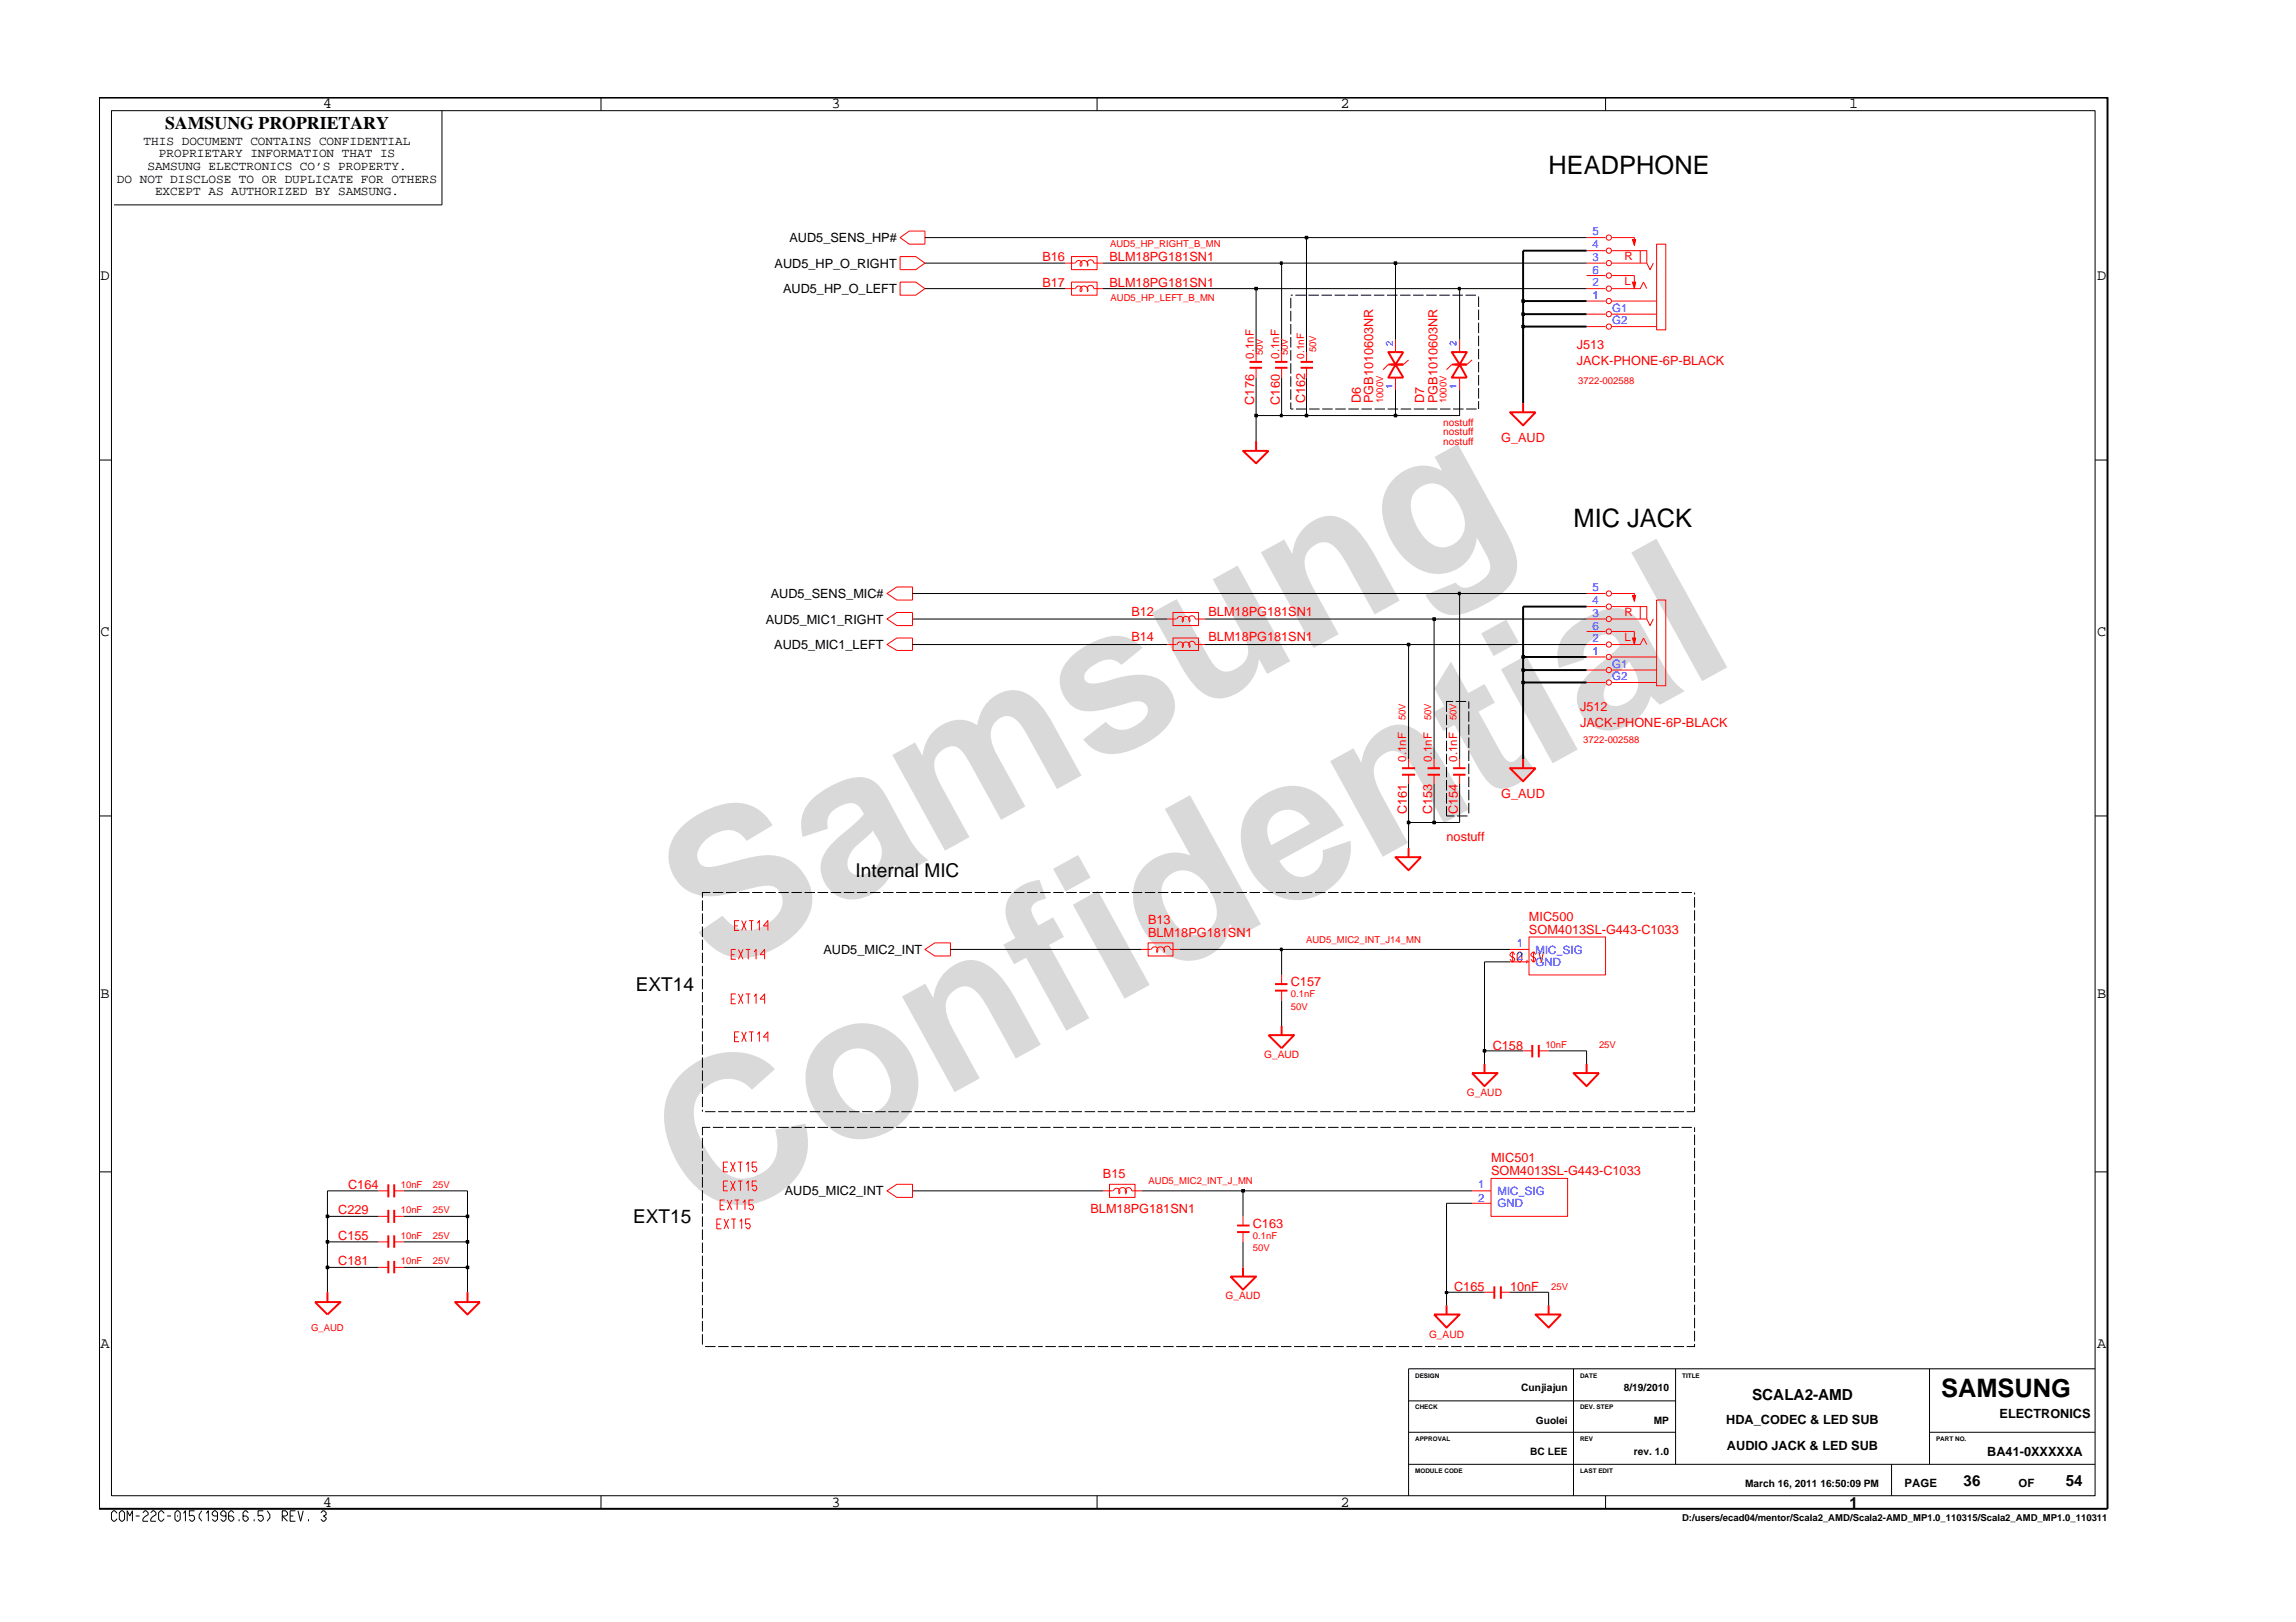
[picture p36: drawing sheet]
<svg xmlns="http://www.w3.org/2000/svg" width="297mm" height="210mm" viewBox="0 0 297 210" stroke-linecap="round" stroke-linejoin="round" font-family="sans-serif">
<defs><g id="words">
<g font-size="26.5" fill="#d9d9d9">
<text x="92.4" y="126.5" transform="rotate(-29 92.4 126.5)">Samsung</text>
<text x="91.1" y="159.2" transform="rotate(-29 91.1 159.2)">Confidential</text>
</g>
<g font-size="3.3">
<text x="200.3" y="22.5">HEADPHONE</text>
<text x="203.6" y="68.2">MIC JACK</text>
<text x="251.1" y="180.8">SAMSUNG</text>
</g>
<g font-size="2.5">
<text x="110.7" y="113.5">Internal MIC</text>
<text x="82.2" y="128.2">EXT14</text>
<text x="81.9" y="158.3">EXT15</text>
</g>
<text font-size="2.3" x="21.4" y="16.7">SAMSUNG PROPRIETARY</text>
<g font-size="2">
<text x="41.8" y="14">4</text>
<text x="107.6" y="14">3</text>
<text x="173.4" y="14">2</text>
<text x="239.2" y="14">1</text>
<text x="13" y="36.2">D</text>
<text x="271.3" y="36.2">D</text>
<text x="13" y="82.3">C</text>
<text x="271.3" y="82.3">C</text>
<text x="13" y="129.2">B</text>
<text x="271.3" y="129.2">B</text>
<text x="13" y="174.4">A</text>
<text x="271.3" y="174.4">A</text>
<text x="226.7" y="181.2">SCALA2-AMD</text>
<text x="41.8" y="195">4</text>
<text x="107.6" y="195">3</text>
<text x="173.4" y="195">2</text>
<text x="239.3" y="195.1">1</text>
<text x="254" y="192.2">36</text>
<text x="267.2" y="192.2">54</text>
</g>
<g font-size="1.6">
<text x="15.1" y="23.7">DO NOT DISCLOSE TO OR DUPLICATE FOR OTHERS</text>
<text x="18.6" y="18.8">THIS DOCUMENT CONTAINS CONFIDENTIAL</text>
<text x="19.1" y="22">SAMSUNG ELECTRONICS CO’S PROPERTY.</text>
<text x="20.5" y="20.4">PROPRIETARY INFORMATION THAT IS</text>
<text x="20.1" y="25.3">EXCEPT AS AUTHORIZED BY SAMSUNG.</text>
<text x="100.2" y="34.6">AUD5_HP_O_RIGHT</text>
<text x="102.1" y="31.3">AUD5_SENS_HP#</text>
<text x="101.3" y="38">AUD5_HP_O_LEFT</text>
<text x="99.7" y="77.4">AUD5_SENS_MIC#</text>
<text x="99.1" y="80.7">AUD5_MIC1_RIGHT</text>
<text x="100.2" y="84">AUD5_MIC1_LEFT</text>
<text x="106.5" y="123.5">AUD5_MIC2_INT</text>
<text x="101.5" y="154.7">AUD5_MIC2_INT</text>
<text x="223.3" y="184.3">HDA_CODEC &amp; LED SUB</text>
<text x="258.7" y="183.5">ELECTRONICS</text>
<text x="223.4" y="187.6">AUDIO JACK &amp; LED SUB</text>
<text x="257.1" y="188.4">BA41-0XXXXXA</text>
</g>
<g font-size="1.6" fill="#f00">
<text x="134.9" y="33.8">B16</text>
<text x="143.5" y="33.8">BLM18PG181SN1</text>
<text x="134.9" y="37.1">B17</text>
<text x="143.5" y="37.1">BLM18PG181SN1</text>
<text x="204" y="47.2">JACK-PHONE-6P-BLACK</text>
<text x="204" y="45.2">J513</text>
<text x="162.3" y="52.4" transform="rotate(-90 162.3 52.4)">C176</text>
<text x="165.6" y="52.4" transform="rotate(-90 165.6 52.4)">C160</text>
<text x="168.9" y="52.2" transform="rotate(-90 168.9 52.2)">C162</text>
<text x="176.1" y="52.2" transform="rotate(-90 176.1 52.2)">D6</text>
<text x="177.7" y="52.2" transform="rotate(-90 177.7 52.2)">PGB1010603NR</text>
<text x="184.3" y="52.2" transform="rotate(-90 184.3 52.2)">D7</text>
<text x="186" y="52.2" transform="rotate(-90 186 52.2)">PGB1010603NR</text>
<text x="194.2" y="57.3">G_AUD</text>
<text x="146.4" y="79.7">B12</text>
<text x="146.4" y="83">B14</text>
<text x="156.3" y="79.7">BLM18PG181SN1</text>
<text x="156.3" y="83">BLM18PG181SN1</text>
<text x="204.4" y="92">J512</text>
<text x="204.4" y="94.1">JACK-PHONE-6P-BLACK</text>
<text x="182" y="105.4" transform="rotate(-90 182 105.4)">C161</text>
<text x="185.3" y="105.4" transform="rotate(-90 185.3 105.4)">C153</text>
<text x="188.6" y="105.4" transform="rotate(-90 188.6 105.4)">C154</text>
<text x="194.2" y="103.3">G_AUD</text>
<text x="187.1" y="108.8">nostuff</text>
<text x="148.5" y="119.6">B13</text>
<text x="197.8" y="119.1">MIC500</text>
<text x="148.5" y="121.3">BLM18PG181SN1</text>
<text x="197.8" y="120.8">SOM4013SL-G443-C1033</text>
<text x="167" y="127.6">C157</text>
<text x="193.1" y="135.8">C158</text>
<text x="45" y="153.9">C164</text>
<text x="142.7" y="152.5">B15</text>
<text x="192.9" y="150.4">MIC501</text>
<text x="192.9" y="152.1">SOM4013SL-G443-C1033</text>
<text x="43.8" y="157.2">C229</text>
<text x="43.8" y="160.5">C155</text>
<text x="141.1" y="157">BLM18PG181SN1</text>
<text x="162.1" y="158.9">C163</text>
<text x="43.8" y="163.8">C181</text>
<text x="188.1" y="167.1">C165</text>
<text x="195.4" y="167.1">10nF</text>
</g>
<g font-size="1.5" fill="#00f">
<text x="206" y="33.7">3</text>
<text x="206" y="32.1">4</text>
<text x="206" y="30.4">5</text>
<text x="206" y="35.4">6</text>
<text x="206" y="38.7">1</text>
<text x="206" y="37">2</text>
<text x="208.6" y="40.3">G1</text>
<text x="208.6" y="42">G2</text>
<text x="206" y="76.5">5</text>
<text x="206" y="83.1">2</text>
<text x="206" y="79.8">3</text>
<text x="206" y="78.2">4</text>
<text x="206" y="81.5">6</text>
<text x="206" y="84.7">1</text>
<text x="208.6" y="86.4">G1</text>
<text x="208.6" y="88">G2</text>
<text x="196.2" y="124.3">2</text>
<text x="196.2" y="122.6">1</text>
<text x="198.7" y="125">GND</text>
<text x="198.7" y="123.4">MIC_SIG</text>
<text x="191.2" y="155.5">2</text>
<text x="191.2" y="153.8">1</text>
<text x="193.7" y="154.6">MIC_SIG</text>
<text x="193.7" y="156.3">GND</text>
</g>
<g font-size="1.5" fill="#f00">
<text x="210.2" y="33.6">R</text>
<text x="210.2" y="36.9">L</text>
<text x="162.2" y="46.4" transform="rotate(-90 162.2 46.4)">0.1nF</text>
<text x="165.5" y="46.4" transform="rotate(-90 165.5 46.4)">0.1nF</text>
<text x="210.2" y="83">L</text>
<text x="210.2" y="79.7">R</text>
<text x="181.9" y="98.6" transform="rotate(-90 181.9 98.6)">0.1nF</text>
<text x="185.2" y="98.6" transform="rotate(-90 185.2 98.6)">0.1nF</text>
<text x="188.5" y="98.6" transform="rotate(-90 188.5 98.6)">0.1nF</text>
</g>
<g font-size="1.5">
<text x="246.4" y="192.5">PAGE</text>
<text x="261.1" y="192.5">OF</text>
</g>
<g font-size="1.3" fill="#f00">
<text x="168.7" y="46.4" transform="rotate(-90 168.7 46.4)">0.1nF</text>
<text x="186.7" y="56.3">nostuff</text>
<text x="186.7" y="55.1">nostuff</text>
<text x="186.7" y="57.6">nostuff</text>
<text x="163.5" y="136.9">G_AUD</text>
<text x="189.8" y="141.9">G_AUD</text>
<text x="158.5" y="168.1">G_AUD</text>
<text x="184.9" y="173.1">G_AUD</text>
</g>
<g font-size="1.3">
<text x="196.8" y="180.1">Cunjiajun</text>
<text x="198.7" y="184.2">Guolei</text>
<text x="210.1" y="180.1">8/19/2010</text>
<text x="214" y="184.2">MP</text>
<text x="198" y="188.3">BC LEE</text>
<text x="211.4" y="188.3">rev. 1.0</text>
<text x="225.8" y="192.4">March 16, 2011 16:50:09 PM</text>
</g>
<g font-size="1.2" fill="#f00">
<text x="143.6" y="32">AUD5_HP_RIGHT_B_MN</text>
<text x="143.7" y="39">AUD5_HP_LEFT_B_MN</text>
<text x="163.4" y="46" transform="rotate(-90 163.4 46)">50V</text>
<text x="166.6" y="46" transform="rotate(-90 166.6 46)">50V</text>
<text x="170.3" y="45.6" transform="rotate(-90 170.3 45.6)">50V</text>
<text x="178.9" y="52.2" transform="rotate(-90 178.9 52.2)">1000V</text>
<text x="187.1" y="52.2" transform="rotate(-90 187.1 52.2)">1000V</text>
<text x="204.2" y="49.7">3722-002588</text>
<text x="181.8" y="93.2" transform="rotate(-90 181.8 93.2)">50V</text>
<text x="185.1" y="93.2" transform="rotate(-90 185.1 93.2)">50V</text>
<text x="188.4" y="93.2" transform="rotate(-90 188.4 93.2)">50V</text>
<text x="204.8" y="96.1">3722-002588</text>
<text x="169" y="122">AUD5_MIC2_INT_J14_MN</text>
<text x="167" y="130.7">50V</text>
<text x="167" y="129.1">0.1nF</text>
<text x="199.9" y="135.7">10nF</text>
<text x="206.9" y="135.7">25V</text>
<text x="51.8" y="153.7">10nF</text>
<text x="56" y="153.7">25V</text>
<text x="148.6" y="153.3">AUD5_MIC2_INT_J_MN</text>
<text x="51.8" y="157">10nF</text>
<text x="51.8" y="160.3">10nF</text>
<text x="56" y="157">25V</text>
<text x="56" y="160.3">25V</text>
<text x="162.1" y="160.3">0.1nF</text>
<text x="162.1" y="161.9">50V</text>
<text x="51.8" y="163.6">10nF</text>
<text x="56" y="163.6">25V</text>
<text x="200.7" y="166.9">25V</text>
<text x="40.2" y="172.3">G_AUD</text>
</g>
<g font-size="1.2" fill="#00f">
<text x="180.2" y="44.7" transform="rotate(-90 180.2 44.7)">2</text>
<text x="188.4" y="44.7" transform="rotate(-90 188.4 44.7)">2</text>
<text x="180.2" y="50.4" transform="rotate(-90 180.2 50.4)">1</text>
<text x="188.4" y="50.4" transform="rotate(-90 188.4 50.4)">1</text>
</g>
<text font-size="1.2" x="217.6" y="196.9">D:/users/ecad04/mentor/Scala2_AMD/Scala2-AMD_MP1.0_110315/Scala2_AMD_MP1.0_110311</text>
<g font-size=".8">
<text x="183.1" y="178.3">DESIGN</text>
<text x="204.4" y="178.3">DATE</text>
<text x="217.6" y="178.3">TITLE</text>
<text x="183.1" y="182.3">CHECK</text>
<text x="204.4" y="182.3">DEV. STEP</text>
<text x="183.1" y="186.5">APPROVAL</text>
<text x="183.1" y="190.6">MODULE CODE</text>
<text x="204.4" y="186.5">REV</text>
<text x="204.4" y="190.6">LAST EDIT</text>
<text x="250.5" y="186.5">PART NO.</text>
</g>
</g></defs>
<g fill="none" stroke="#f00" stroke-width=".13">
<path d="M116.4 30.7l1.2-.8h2.1v1.7h-2.1zM116.4 33.2h2.1l1.2 .9-1.2 .8h-2.1zM116.4 36.5h2.1l1.2 .9-1.2 .8h-2.1zM137.8 34.1h1.3M137.8 37.4h1.3M138.6 33.2h3.3v1.7h-3.3zM138.6 36.5h3.3v1.7h-3.3zM138.6 33.2v.1M139.1 34.1a.42 .42 0 0 1 .7-.3 .42 .42 0 0 1 0 .7M139.1 37.4a.42 .42 0 0 1 .7-.3 .42 .42 0 0 1 0 .7M139.8 34.5a.51 .51 0 0 1 .4-.8 .51 .51 0 0 1 .5 .8M139.8 37.8a.51 .51 0 0 1 .4-.8 .51 .51 0 0 1 .5 .8"/>
<path d="M142.7 34.1h-1.2a.42 .42 0 0 0-.6-.4 .42 .42 0 0 0-.1 .6M142.7 37.4h-1.2a.42 .42 0 0 0-.6-.4 .42 .42 0 0 0-.1 .7M205.3 34.1h2.4M205.3 37.4h2.4M205.3 32.4h2.4M205.3 35.7h2.4M205.3 39h2.4M162.5 45.6v1.2M162.5 47.6v1.3M165.8 45.6v1.2M165.8 47.6v1.3M169 45.6v1.2"/>
<path d="M169 47.6v1.3M179.6 47.2l-.7 .7M180.5 44v1.6M180.5 48.9v1.6M182.2 46.6l-.6 .6M187.8 47.2l-.7 .7M188.8 44v1.6M188.8 48.9v1.6M190.4 46.6l-.6 .6M114.8 76.8l1.2-.8h2.1v1.7h-2.1zM151.8 79.3h3.3v1.7h-3.3zM114.8 80.1l1.2-.8h2.1v1.7h-2.1z"/>
<path d="M114.8 83.4l1.2-.8h2.1v1.6h-2.1zM151 80.1h1.2M151 83.4h1.2M151.8 82.6h3.3v1.6h-3.3zM152.3 80.1a.42 .42 0 0 1 .6-.3 .42 .42 0 0 1 .1 .7M152.3 83.4a.42 .42 0 0 1 .6-.3 .42 .42 0 0 1 .1 .7M153 80.5a.51 .51 0 0 1 .4-.7 .51 .51 0 0 1 .5 .7M153 83.8a.51 .51 0 0 1 .4-.7 .51 .51 0 0 1 .5 .7M155.9 80.1h-1.3a.42 .42 0 0 0-.6-.4 .42 .42 0 0 0-.1 .7M155.9 83.4h-1.3a.42 .42 0 0 0-.6-.4 .42 .42 0 0 0-.1 .7M182.2 98.2v1.2M185.5 98.2v1.2"/>
<path d="M188.8 98.2v1.2M182.2 100.3v1.1M185.5 100.3v1.1M188.8 100.3v1.1M119.7 122.9l1.2-.9h2.1v1.7h-2.1zM147.7 122.9h1.2M148.5 122h3.3v1.7h-3.3zM149 122.9a.42 .42 0 0 1 .6-.3 .42 .42 0 0 1 .1 .6M149.7 123.3a.51 .51 0 0 1 .4-.8 .51 .51 0 0 1 .5 .8M152.6 122.9h-1.2a.42 .42 0 0 0-.6-.4 .42 .42 0 0 0-.1 .7M165.8 126.2v1.2M165.8 128.2v1.3"/>
<path d="M195.4 122.9h2.4M195.4 124.5h2.4M197 136h1.2M197.8 121.3h9.9v4.9h-9.9zM199.1 136h1.2M49 154.1h1.2M49 157.4h1.2M51 154.1h1.3M51 157.4h1.3M114.8 154.1l1.2-.8h2.1v1.7h-2.1zM142.7 154.1h1.3M143.5 153.3h.1"/>
<path d="M143.5 153.3h3.3v1.7h-3.3zM144.1 154.1a.42 .42 0 0 1 .6-.3 .42 .42 0 0 1 .1 .7M144.8 154.5a.51 .51 0 0 1 .1-.7 .51 .51 0 0 1 .7 0 .51 .51 0 0 1 0 .8M147.7 154.1h-1.3a.42 .42 0 0 0-.6-.4 .42 .42 0 0 0-.1 .7M160.8 157.4v1.2M160.8 159.4v1.3M190.4 154.1h2.5M190.4 155.7h2.5M192.9 152.5h9.9v4.9h-9.9zM49 164h1.2M49 160.7h1.2M51 164h1.3"/>
<path d="M51 160.7h1.3M192.1 167.2h1.2M194.2 167.2h1.2"/>
<circle cx="208.1" cy="39" r=".34"/>
<circle cx="208.1" cy="35.7" r=".34"/>
<circle cx="208.1" cy="37.4" r=".34"/>
<circle cx="208.1" cy="30.7" r=".34"/>
<circle cx="208.1" cy="34.1" r=".34"/>
</g>
<g fill="none" stroke="#f00" stroke-width=".25">
<path d="M160.8 58.3h3.3l-1.6 1.7zM161.7 47.6h1.6M161.7 46.8h1.6M162.5 57.1v1.2M165 47.6h1.6M165 46.8h1.6M168.3 47.6h1.6M168.3 46.8h1.6M179.6 45.6h2l-1.1 1.6zM179.6 47.2h2M180.5 47.2l1.1 1.7h-2zM187.8 45.6h2l-1 1.6z"/>
<path d="M187.8 47.2h2M188.8 47.2l1 1.7h-2zM195.4 53.4h3.3l-1.7 1.6zM197 52.2v1.2M181.4 99.4h1.7M184.7 99.4h1.6M188 99.4h1.6M195.4 99.4h3.3l-1.7 1.7zM197 98.2v1.2M180.5 110.9h3.3l-1.6 1.7zM181.4 100.3h1.7M182.2 109.7v1.2"/>
<path d="M184.7 100.3h1.6M188 100.3h1.6M164.1 134h3.3l-1.6 1.7zM165 127.4h1.6M165 128.2h1.6M165.8 132.8v1.2M190.4 138.9h3.3l-1.6 1.7zM192.1 137.7v1.2M198.2 135.2v1.6M199.1 135.2v1.6M203.6 138.9h3.3l-1.6 1.7zM205.3 137.7v1.2"/>
<path d="M50.2 153.3v1.7M50.2 156.6v1.7M50.2 159.9v1.6M51 153.3v1.7M51 156.6v1.7M51 159.9v1.6M160 158.6h1.7M160 159.4h1.7M40.8 168.5h3.3l-1.7 1.6zM42.4 167.2v1.3M50.2 163.2v1.6M51 163.2v1.6"/>
<path d="M159.2 165.2h3.3l-1.7 1.7zM160.8 164v1.2M185.5 170.1h3.3l-1.7 1.7zM187.1 168.9v1.2M193.3 166.5v1.6M194.2 166.5v1.6"/>
</g>
<path d="M211.2 36.5h.4l-.2 .9z" fill="#f00"/>
<path d="M211.2 36.5h.4l-.2 .9z" fill="none" stroke="#f00" stroke-width=".13"/>
<path d="M211.2 31h.4l-.2 .8z" fill="#f00"/>
<g fill="none" stroke="#f00" stroke-width=".13">
<path d="M205.3 30.7h2.4M208.6 37.4h3.6l.4-.9 .4 .9M208.6 32.4h4.4v1.7M208.6 30.7h2.8v.9M208.6 35.7h2.8v.8M208.6 34.1h4.4M208.6 39h5.7M211.2 31h.4l-.2 .8zM212.2 32.4v1.7M213 34.1l.5 .8 .4-.8M214.3 31.6h1.2v11.1h-1.2zM205.3 40.7h2.4"/>
<path d="M205.3 42.3h2.4M208.6 40.7h5.7M208.6 42.3h5.7M205.3 78.5h2.4M205.3 80.1h2.4M205.3 81.7h2.4M205.3 83.4h2.4M205.3 85h2.4"/>
<circle cx="208.1" cy="32.4" r=".34"/>
<circle cx="208.1" cy="42.3" r=".34"/>
<circle cx="208.1" cy="40.7" r=".34"/>
<circle cx="208.1" cy="76.8" r=".34"/>
<circle cx="208.1" cy="83.4" r=".34"/>
<circle cx="208.1" cy="85" r=".34"/>
<circle cx="208.1" cy="80.1" r=".34"/>
<circle cx="208.1" cy="81.7" r=".34"/>
</g>
<path d="M211.2 82.6h.4l-.2 .8z" fill="#f00"/>
<path d="M211.2 82.6h.4l-.2 .8z" fill="none" stroke="#f00" stroke-width=".13"/>
<path d="M211.2 77.1h.4l-.2 .7z" fill="#f00"/>
<g fill="none" stroke="#f00" stroke-width=".13">
<path d="M205.3 76.8h2.4M208.6 78.5h4.4v1.6M208.6 76.8h2.8v.9M211.2 77.1h.4l-.2 .7zM212.2 78.5v1.6M214.3 77.7h1.2v11h-1.2zM205.3 86.7h2.4M205.3 88.3h2.4M208.6 83.4h3.6l.4-.8 .4 .8M208.6 81.7h2.8v.9M208.6 80.1h4.4M208.6 86.7h5.7"/>
<path d="M208.6 88.3h5.7M208.6 85h5.7M213 80.1l.5 .9 .4-.9M95 119.8h.4M95.6 119.1h-.6v1.3h.6M96 119.1l.5 1.3M96.5 119.1l-.5 1.3M96.9 119.1h.6M97.2 119.1v1.3M98 119.5l.2-.4v1.3M99.3 119.8h-.6l.6-.7v1.3M94.6 123.5h.4"/>
<path d="M94.6 129.3h.4M95 134.2h.4M95.2 122.9h-.6v1.2h.6M95.2 128.6h-.6v1.3h.6M95.5 122.9l.6 1.2M95.5 128.6l.6 1.3M95.6 133.5h-.6v1.3h.6M96 133.5l.5 1.3M96.1 122.9l-.6 1.2M96.1 128.6l-.6 1.3M96.5 122.9h.6M96.5 128.6h.6"/>
<path d="M96.5 133.5l-.5 1.3M96.8 122.9v1.2M96.8 128.6v1.3M96.9 133.5h.6M97.2 133.5v1.3M97.6 123.2l.2-.3v1.2M97.6 129l.2-.4v1.3M98 133.9l.2-.4v1.3M98.9 123.5h-.6l.6-.6v1.2M98.9 129.3h-.6l.6-.7v1.3M99.3 134.2h-.6l.6-.7v1.3M195.7 123.2v1.3"/>
<path d="M195.9 123.5l-.1-.3h-.2l-.2 .3v.1l.2 .3h.2l.1 .2-.1 .4h-.2l-.2-.4M196.5 123.2h.2l.2 .3v.7l-.2 .3h-.2l-.2-.3v-.7zM197.6 124.2l-.1 .4M198.4 123.2v1.3M198.7 123.5l-.2-.3h-.2l-.2 .3v.1l.2 .3h.2l.2 .2-.2 .4h-.2l-.2-.4M199.1 123.2l.3 1.3 .3-1.3M92.7 158.4h.5M93.2 156h.4M93.3 157.7h-.6v1.3h.6M93.6 153.5h.4M93.6 151.1h.4M93.7 157.7l.6 1.3"/>
<path d="M93.8 155.3h-.6v1.3h.6M94.1 155.3l.6 1.3M94.2 152.8h-.6v1.3h.6M94.2 150.4h-.6v1.3h.6M94.3 157.7l-.6 1.3M94.5 152.8l.6 1.3M94.5 150.4l.6 1.3M94.6 157.7h.6M94.7 155.3l-.6 1.3M94.9 157.7v1.3M95 155.3h.6M95.1 152.8l-.6 1.3"/>
<path d="M95.1 150.4l-.6 1.3M95.4 155.3v1.3M95.4 152.8h.6M95.4 150.4h.6M95.7 158.1l.3-.4v1.3M95.8 150.4v1.3M95.8 152.8v1.3M96.1 155.6l.3-.3v1.3M96.5 153.2l.3-.4v1.3M96.5 150.7l.3-.3v1.3M97.1 157.7h-.6v.7l.4-.1 .2 .3-.2 .4h-.2l-.2-.2M97.5 155.3h-.6v.7l.4-.1 .2 .2-.2 .5h-.2l-.2-.3"/>
<path d="M97.9 152.8h-.6v.7l.4-.1 .2 .3-.2 .4h-.1l-.3-.2M97.9 150.4h-.6v.7l.4-.1 .2 .2-.2 .5h-.1l-.3-.3"/>
<circle cx="208.1" cy="78.5" r=".34"/>
<circle cx="208.1" cy="86.7" r=".34"/>
<circle cx="208.1" cy="88.3" r=".34"/>
</g>
<path d="M58.9 168.5h3.2l-1.6 1.6zM60.5 167.2v1.3M198.7 170.1h3.3l-1.7 1.7zM200.3 168.9v1.2" fill="none" stroke="#f00" stroke-width=".25"/>
<g fill="none" stroke="#000" stroke-width=".13">
<path d="M14.4 14.3h256.6v179.3h-256.6zM57.2 14.3v12.2h-42.4M77.8 12.6v1.7M141.9 12.6v1.7M207.7 12.6v1.7M119.7 37.4h18.1M119.7 34.1h18.1M119.7 30.7h85.6M142.7 37.4h62.6M142.7 34.1h62.6M162.3 37.2h.4v.3h-.4zM162.5 37.4v8.2"/>
<path d="M165.6 33.9h.3v.3h-.3zM165.8 34.1v11.5M167 38.2h.2M167 38.5v1.4M167.6 38.2h1.3M168.9 30.6h.3v.3h-.3zM169 30.7v14.9M169.3 38.2h1.3M171 38.2h1.3M172.7 38.2h1.3M174.4 38.2h1.3M176.1 38.2h1.3"/>
<path d="M177.7 38.2h1.4M179.4 38.2h1.4M180.4 33.9h.3v.3h-.3zM180.5 34.1v9.9M181.1 38.2h1.4M182.8 38.2h1.4M184.5 38.2h1.4M186.2 38.2h1.4M187.9 38.2h1.4M188.7 37.2h.2v.3h-.2zM188.8 37.4v6.6M189.6 38.2h1.4"/>
<path d="M191.3 38.4v1.3M196.9 38.8h.3v.3h-.3zM12.8 59.5h1.6M162.3 53.6h.4v.3h-.4zM162.5 48.9v8.2M162.5 53.8h18M165.6 53.6h.3v.3h-.3zM165.8 48.9v4.9M167 52.1v.8h.3M167 40.2v1.4M167 41.9v1.4M167 43.6v1.4"/>
<path d="M167 45.3v1.4M167 47v1.4M167 48.7v1.4M167 50.4v1.3M167.7 52.9h1.3M168.9 53.6h.3v.3h-.3zM169 48.9v4.9M169.4 52.9h1.3M171.1 52.9h1.3M172.7 52.9h1.4M174.4 52.9h1.4M176.1 52.9h1.4"/>
<path d="M177.8 52.9h1.4M179.5 52.9h1.4M180.4 53.6h.3v.3h-.3zM180.5 50.5v3.3M181.2 52.9h1.4M182.9 52.9h1.4M184.6 52.9h1.4M186.3 52.9h1.3M188 52.9h1.3M188.8 50.5v3.3h-8.3M189.7 52.9h1.3M191.3 40.1v1.3"/>
<path d="M191.3 41.8v1.3M191.3 43.4v1.4M191.3 45.1v1.4M191.3 46.8v1.4M191.3 48.5v1.4M191.3 50.2v1.4M191.3 51.9v1M196.9 42.1h.3v.3h-.3zM196.9 40.5h.3v.3h-.3zM271 59.5h1.7M118.1 76.8h87.2M185.4 79.9h.3v.4h-.3z"/>
<path d="M188.7 76.6h.2v.4h-.2zM188.8 76.8v21.4M118.1 83.4h32.9M118.1 80.1h32.9M155.9 83.4h49.4M155.9 80.1h49.4M182.1 83.2h.3v.4h-.3zM182.2 83.4v14.8M185.5 80.1v18.1M187.1 92.5v1.3M187.1 94.2v1.3M187.1 95.9v1.3"/>
<path d="M187.1 97.6v1.3M187.1 99.2v1.4M188 90.8h-.9v1.3M188.3 90.8h1.4M190 90.8v.9M190 92v1.4M190 93.7v1.4M190 95.4v1.4M190 97.1v1.4M190 98.8v1.4M196.9 88.2h.3v.3h-.3zM196.9 86.5h.3v.4h-.3z"/>
<path d="M196.9 84.9h.3v.3h-.3zM12.8 105.6h1.6M90.9 116.5v1.4M90.9 118.2v1.4M90.9 119.9v1.4M91.9 115.5h-1v.7M92.2 115.5h1.4M93.9 115.5h1.4M95.6 115.5h1.4M97.3 115.5h1.4M99 115.5h1.4M100.7 115.5h1.4"/>
<path d="M102.4 115.5h1.3M104.1 115.5h1.3M105.8 115.5h1.3M107.5 115.5h1.3M109.2 115.5h1.3M110.9 115.5h1.3M112.6 115.5h1.3M114.2 115.5h1.4M115.9 115.5h1.4M117.6 115.5h1.4M119.3 115.5h1.4M121 115.5h1.4"/>
<path d="M122.7 115.5h1.4M124.4 115.5h1.4M126.1 115.5h1.4M127.8 115.5h1.3M129.5 115.5h1.3M131.2 115.5h1.3M132.9 115.5h1.3M134.6 115.5h1.3M136.3 115.5h1.3M138 115.5h1.3M139.6 115.5h1.4M141.3 115.5h1.4"/>
<path d="M143 115.5h1.4M144.7 115.5h1.4M146.4 115.5h1.4M148.1 115.5h1.4M149.8 115.5h1.4M151.5 115.5h1.4M153.2 115.5h1.3M154.9 115.5h1.3M156.6 115.5h1.3M158.3 115.5h1.3M160 115.5h1.3M161.7 115.5h1.3"/>
<path d="M163.4 115.5h1.3M165 115.5h1.4M166.7 115.5h1.4M168.4 115.5h1.4M170.1 115.5h1.4M171.8 115.5h1.4M173.5 115.5h1.4M175.2 115.5h1.4M176.9 115.5h1.4M178.6 115.5h1.3M180.3 115.5h1.3M182 115.5h1.3"/>
<path d="M182.1 106.3h.3v.3h-.3zM182.2 101.4v8.3M183.7 115.5h1.3M185.4 106.3h.3v.3h-.3zM185.4 115.5h1.3M185.5 101.4v5M187.1 115.5h1.3M187.1 100.9v1.4M187.1 102.6v1.4M187.1 104.3v1.3h1.1M188.5 105.6h1.4M188.8 115.5h1.3"/>
<path d="M188.8 101.4v5h-6.6M190 100.5v1.4M190 102.2v1.4M190 103.9v1.4M190.4 115.5h1.4M192.1 115.5h1.4M193.8 115.5h1.4M195.5 115.5h1.4M197.2 115.5h1.4M198.9 115.5h1.4M200.6 115.5h1.4M202.3 115.5h1.4"/>
<path d="M204 115.5h1.3M205.7 115.5h1.3M207.4 115.5h1.3M209.1 115.5h1.3M210.8 115.5h1.3M212.5 115.5h1.3M214.2 115.5h1.3M215.8 115.5h1.4M217.5 115.5h1.4M219.2 115.5v.3M219.2 116.1v1.3M219.2 117.8v1.3"/>
<path d="M219.2 119.5v1.3M271 105.6h1.7M90.9 121.6v1.4M90.9 123.3v1.3M90.9 125v1.3M90.9 126.7v1.3M90.9 128.4v1.3M90.9 130.1v1.3M90.9 131.8v1.3M90.9 133.4v1.4M90.9 135.1v1.4M90.9 136.8v1.4"/>
<path d="M90.9 138.5v1.4M123 122.9h24.7M152.6 122.9h42.8M165.6 122.7h.3v.3h-.3zM165.8 122.9v3.3M165.8 129.5v3.3M191.9 135.8h.3v.4h-.3zM192.1 136h4.9M195.4 124.5h-3.3v13.2M200.3 136h5v1.7M219.2 121.2v1.3M219.2 122.9v1.3"/>
<path d="M219.2 124.6v1.3M219.2 126.3v1.3M219.2 127.9v1.4M219.2 129.6v1.4M219.2 131.3v1.4M219.2 133v1.4M219.2 134.7v1.4M219.2 136.4v1.4M219.2 138.1v1.4M219.2 139.8v1.4M12.8 151.7h1.6M42.2 157.2h.3v.4h-.3z"/>
<path d="M42.4 157.4h6.6M49 154.1h-6.6v13.1M52.3 154.1h8.2v13.1M52.3 157.4h8.2M60.3 157.2h.3v.4h-.3zM90.9 140.2v1.4M90.9 141.9v1.4M90.9 143.6v.3M90.9 147.2v1.4M90.9 148.9v1.4M90.9 150.6v1.4M90.9 152.3v1.4"/>
<path d="M90.9 154v1.4M90.9 155.7v1.4M90.9 157.4v1.4M90.9 159.1v1.4M91.2 143.9h1.4M91.9 145.9h-1v1M92.2 145.9h1.4M92.9 143.9h1.4M93.9 145.9h1.4M94.6 143.9h1.4M95.6 145.9h1.4M96.3 143.9h1.3"/>
<path d="M97.3 145.9h1.4M98 143.9h1.3M99 145.9h1.4M99.7 143.9h1.3M100.7 145.9h1.4M101.4 143.9h1.3M102.4 145.9h1.3M103.1 143.9h1.3M104.1 145.9h1.3M104.8 143.9h1.3M105.8 145.9h1.3M106.5 143.9h1.3"/>
<path d="M107.5 145.9h1.3M108.1 143.9h1.4M109.2 145.9h1.3M109.8 143.9h1.4M110.9 145.9h1.3M111.5 143.9h1.4M112.6 145.9h1.3M113.2 143.9h1.4M114.2 145.9h1.4M114.9 143.9h1.4M115.9 145.9h1.4M116.6 143.9h1.4"/>
<path d="M117.6 145.9h1.4M118.1 154.1h24.6M118.3 143.9h1.4M119.3 145.9h1.4M120 143.9h1.4M121 145.9h1.4M121.7 143.9h1.3M122.7 145.9h1.4M123.4 143.9h1.3M124.4 145.9h1.4M125.1 143.9h1.3M126.1 145.9h1.4"/>
<path d="M126.8 143.9h1.3M127.8 145.9h1.3M128.5 143.9h1.3M129.5 145.9h1.3M130.2 143.9h1.3M131.2 145.9h1.3M131.9 143.9h1.3M132.9 145.9h1.3M133.5 143.9h1.4M134.6 145.9h1.3M135.2 143.9h1.4M136.3 145.9h1.3"/>
<path d="M136.9 143.9h1.4M138 145.9h1.3M138.6 143.9h1.4M139.6 145.9h1.4M140.3 143.9h1.4M141.3 145.9h1.4M142 143.9h1.4M143 145.9h1.4M143.7 143.9h1.4M144.7 145.9h1.4M145.4 143.9h1.4M146.4 145.9h1.4"/>
<path d="M147.1 143.9h1.3M147.7 154.1h42.7M148.1 145.9h1.4M148.8 143.9h1.3M149.8 145.9h1.4M150.5 143.9h1.3M151.5 145.9h1.4M152.2 143.9h1.3M153.2 145.9h1.3M153.9 143.9h1.3M154.9 145.9h1.3M155.6 143.9h1.3"/>
<path d="M156.6 145.9h1.3M157.3 143.9h1.3M158.3 145.9h1.3M158.9 143.9h1.4M160 145.9h1.3M160.6 153.9h.4v.4h-.4zM160.6 143.9h1.4M160.8 154.1v3.3M161.7 145.9h1.3M162.3 143.9h1.4M163.4 145.9h1.3M164 143.9h1.4"/>
<path d="M165 145.9h1.4M165.7 143.9h1.4M166.7 145.9h1.4M167.4 143.9h1.4M168.4 145.9h1.4M169.1 143.9h1.4M170.1 145.9h1.4M170.8 143.9h1.4M171.8 145.9h1.4M172.5 143.9h1.3M173.5 145.9h1.4M174.2 143.9h1.3"/>
<path d="M175.2 145.9h1.4M175.9 143.9h1.3M176.9 145.9h1.4M177.6 143.9h1.3M178.6 145.9h1.3M179.3 143.9h1.3M180.3 145.9h1.3M181 143.9h1.3M182 145.9h1.3M182.7 143.9h1.3M183.7 145.9h1.3M184.3 143.9h1.4"/>
<path d="M185.4 145.9h1.3M186 143.9h1.4M187.1 145.9h1.3M187.7 143.9h1.4M188.8 145.9h1.3M189.4 143.9h1.4M190.4 155.7h-3.3v13.2M190.4 145.9h1.4M191.1 143.9h1.4M192.1 145.9h1.4M192.8 143.9h1.4M193.8 145.9h1.4"/>
<path d="M194.5 143.9h1.4M195.5 145.9h1.4M196.2 143.9h1.4M197.2 145.9h1.4M197.9 143.9h1.3M198.9 145.9h1.4M199.6 143.9h1.3M200.6 145.9h1.4M201.3 143.9h1.3M202.3 145.9h1.4M203 143.9h1.3M204 145.9h1.3"/>
<path d="M204.7 143.9h1.3M205.7 145.9h1.3M206.4 143.9h1.3M207.4 145.9h1.3M208.1 143.9h1.3M209.1 145.9h1.3M209.7 143.9h1.4M210.8 145.9h1.3M211.4 143.9h1.4M212.5 145.9h1.3M213.1 143.9h1.4M214.2 145.9h1.3"/>
<path d="M214.8 143.9h1.4M215.8 145.9h1.4M216.5 143.9h1.4M217.5 145.9h1.4M219.2 143.2v.7h-1M219.2 141.5v1.3M219.2 145.9v.6M219.2 146.8v1.4M219.2 148.5v1.4M219.2 150.2v1.4M219.2 151.9v1.4M219.2 153.6v1.4"/>
<path d="M219.2 155.3v1.3M219.2 157v1.3M219.2 158.7v1.3M271 151.7h1.7M42.2 163.8h.3v.4h-.3zM42.2 160.5h.3v.4h-.3zM42.4 164h6.6M42.4 160.7h6.6M52.3 164h8.2M52.3 160.7h8.2M60.3 163.8h.3v.4h-.3zM60.3 160.5h.3v.4h-.3z"/>
<path d="M90.9 160.8v1.4M90.9 162.5v1.3M90.9 164.2v1.3M90.9 165.9v1.3M90.9 167.6v1.3M90.9 169.3v1.3M90.9 171v1.3M90.9 172.6v1.4M91.2 174.3h1.4M92.9 174.3h1.4M94.6 174.3h1.4M96.3 174.3h1.3"/>
<path d="M98 174.3h1.3M99.7 174.3h1.3M101.4 174.3h1.3M103.1 174.3h1.3M104.8 174.3h1.3M106.5 174.3h1.3M108.1 174.3h1.4M109.8 174.3h1.4M111.5 174.3h1.4M113.2 174.3h1.4M114.9 174.3h1.4M116.6 174.3h1.4"/>
<path d="M118.3 174.3h1.4M120 174.3h1.4M121.7 174.3h1.3M123.4 174.3h1.3M125.1 174.3h1.3M126.8 174.3h1.3M128.5 174.3h1.3M130.2 174.3h1.3M131.9 174.3h1.3M133.5 174.3h1.4M135.2 174.3h1.4M136.9 174.3h1.4"/>
<path d="M138.6 174.3h1.4M140.3 174.3h1.4M142 174.3h1.4M143.7 174.3h1.4M145.4 174.3h1.4M147.1 174.3h1.3M148.8 174.3h1.3M150.5 174.3h1.3M152.2 174.3h1.3M153.9 174.3h1.3M155.6 174.3h1.3M157.3 174.3h1.3"/>
<path d="M158.9 174.3h1.4M160.6 174.3h1.4M160.8 160.7v3.3M162.3 174.3h1.4M164 174.3h1.4M165.7 174.3h1.4M167.4 174.3h1.4M169.1 174.3h1.4M170.8 174.3h1.4M172.5 174.3h1.3M174.2 174.3h1.3M175.9 174.3h1.3"/>
<path d="M177.6 174.3h1.3M179.3 174.3h1.3M181 174.3h1.3M182.7 174.3h1.3M184.3 174.3h1.4M186 174.3h1.4M187 167.1h.3v.3h-.3zM187.1 167.2h5M187.7 174.3h1.4M189.4 174.3h1.4M191.1 174.3h1.4M192.8 174.3h1.4"/>
<path d="M194.5 174.3h1.4M195.4 167.2h4.9v1.7M196.2 174.3h1.4M197.9 174.3h1.3M199.6 174.3h1.3M201.3 174.3h1.3M203 174.3h1.3M203.6 177.1v16.5M204.7 174.3h1.3M206.4 174.3h1.3M208.1 174.3h1.3M209.7 174.3h1.4"/>
<path d="M211.4 174.3h1.4M213.1 174.3h1.4M214.8 174.3h1.4M216.5 174.3h1.4M216.8 177.1v12.4M219.2 173.9v.4h-1M219.2 160.4v1.3M219.2 162.1v1.3M219.2 163.8v1.3M219.2 165.5v1.3M219.2 167.1v1.4M219.2 168.8v1.4"/>
<path d="M219.2 170.5v1.4M219.2 172.2v1.4M249.6 177.1v12.4M271 177.1h-88.8v16.5M15.1 195.8l-.3-.3h-.1l-.3 .3v.8l.3 .3h.1l.3-.4M15.7 195.5h.2l.2 .3v.8l-.2 .3h-.2l-.3-.3v-.8zM16.5 196.9v-1.4l.3 .7 .3-.7v1.4M17.6 196.2h.5M18.5 195.8l.2-.3h.2l.3 .3v.2l-.5 .3-.2 .3v.3h.7M19.5 195.8l.3-.3h.1l.3 .3v.2l-.4 .3-.3 .3v.3h.7M21.2 195.8l-.3-.3h-.1l-.3 .3v.8l.3 .3h.1l.3-.4M21.6 196.2h.5"/>
<path d="M22.9 195.5h.2l.2 .3v.8l-.2 .3h-.2l-.3-.3v-.8zM23 196.1v.2M23.7 195.8l.3-.3v1.4M25.2 195.5h-.7v.7l.4-.1 .2 .1 .1 .2v.2l-.3 .3h-.1l-.3-.3M26.1 195.5l-.3 .5v.4l.3 .5M26.7 195.8l.3-.3v1.4M28.1 196.2h-.4l-.2-.2v-.2l.2-.3h.2l.2 .3v.8l-.2 .3h-.2l-.2-.3M29.2 196.2h-.4l-.2-.2v-.2l.2-.3h.2l.2 .3v.8l-.2 .3h-.2l-.2-.3M30.3 195.8l-.3-.3h-.2l-.2 .3v.8l.2 .3h.2l.3-.3v-.2l-.3-.2h-.4M30.9 196.6v.3M32.1 195.8l-.2-.3h-.2l-.3 .3v.8l.3 .3h.2l.2-.3v-.2l-.2-.2h-.5M32.9 196.6v.3"/>
<path d="M34.1 195.5h-.7v.7l.4-.1 .2 .1 .1 .2v.2l-.3 .3h-.2l-.2-.3M34.6 195.5l.3 .5v.4l-.3 .5M36.5 196.9v-1.4h.4l.3 .3v.2l-.3 .2h-.4l.7 .7M37.5 196.2h.5M38.2 195.5h-.7v1.4h.7M38.6 195.5l.3 1.4 .3-1.4M39.9 196.6v.3M41.5 195.8l.3-.3h.1l.3 .3v.2l-.3 .2 .3 .2v.2l-.3 .3h-.1l-.3-.3M77.8 193.6v1.7M141.9 193.6v1.7M182.2 189.5h88.8M182.2 185.3h34.6"/>
<path d="M182.2 181.3h34.6M207.7 193.6v1.7M244.7 189.5v4.1M249.6 185.3h21.4"/>
</g>
<g fill="#000">
<path d="M162.3 37.2h.4v.3h-.4z" fill-rule="evenodd"/>
<path d="M165.6 33.9h.3v.3h-.3z" fill-rule="evenodd"/>
<path d="M168.9 30.6h.3v.3h-.3z" fill-rule="evenodd"/>
<path d="M180.4 33.9h.3v.3h-.3z" fill-rule="evenodd"/>
<path d="M188.7 37.2h.2v.3h-.2z" fill-rule="evenodd"/>
<path d="M196.9 38.8h.3v.3h-.3z" fill-rule="evenodd"/>
<path d="M162.3 53.6h.4v.3h-.4z" fill-rule="evenodd"/>
<path d="M165.6 53.6h.3v.3h-.3z" fill-rule="evenodd"/>
<path d="M168.9 53.6h.3v.3h-.3z" fill-rule="evenodd"/>
<path d="M180.4 53.6h.3v.3h-.3z" fill-rule="evenodd"/>
<path d="M196.9 42.1h.3v.3h-.3z" fill-rule="evenodd"/>
<path d="M196.9 40.5h.3v.3h-.3z" fill-rule="evenodd"/>
<path d="M188.7 76.6h.2v.4h-.2z" fill-rule="evenodd"/>
<path d="M182.1 83.2h.3v.4h-.3z" fill-rule="evenodd"/>
<path d="M185.4 79.9h.3v.4h-.3z" fill-rule="evenodd"/>
<path d="M196.9 88.2h.3v.3h-.3z" fill-rule="evenodd"/>
<path d="M196.9 86.5h.3v.4h-.3z" fill-rule="evenodd"/>
<path d="M196.9 84.9h.3v.3h-.3z" fill-rule="evenodd"/>
<path d="M182.1 106.3h.3v.3h-.3z" fill-rule="evenodd"/>
<path d="M185.4 106.3h.3v.3h-.3z" fill-rule="evenodd"/>
<path d="M165.6 122.7h.3v.3h-.3z" fill-rule="evenodd"/>
<path d="M191.9 135.8h.3v.4h-.3z" fill-rule="evenodd"/>
<path d="M42.2 157.2h.3v.4h-.3z" fill-rule="evenodd"/>
<path d="M60.3 157.2h.3v.4h-.3z" fill-rule="evenodd"/>
<path d="M160.6 153.9h.4v.4h-.4z" fill-rule="evenodd"/>
<path d="M42.2 163.8h.3v.4h-.3z" fill-rule="evenodd"/>
<path d="M42.2 160.5h.3v.4h-.3z" fill-rule="evenodd"/>
<path d="M60.3 163.8h.3v.4h-.3z" fill-rule="evenodd"/>
<path d="M60.3 160.5h.3v.4h-.3z" fill-rule="evenodd"/>
<path d="M187 167.1h.3v.3h-.3z" fill-rule="evenodd"/>
</g>
<path d="M12.8 12.6h259.9v182.7h-259.9zM197 39h8.3M205.3 32.4h-8.3v19.8M197 42.3h8.3M197 40.7h8.3M205.3 78.5h-8.3v19.7M197 88.3h8.3M197 86.7h8.3M197 85h8.3" fill="none" stroke="#000" stroke-width=".25"/>
<use href="#words"/>
</svg>
